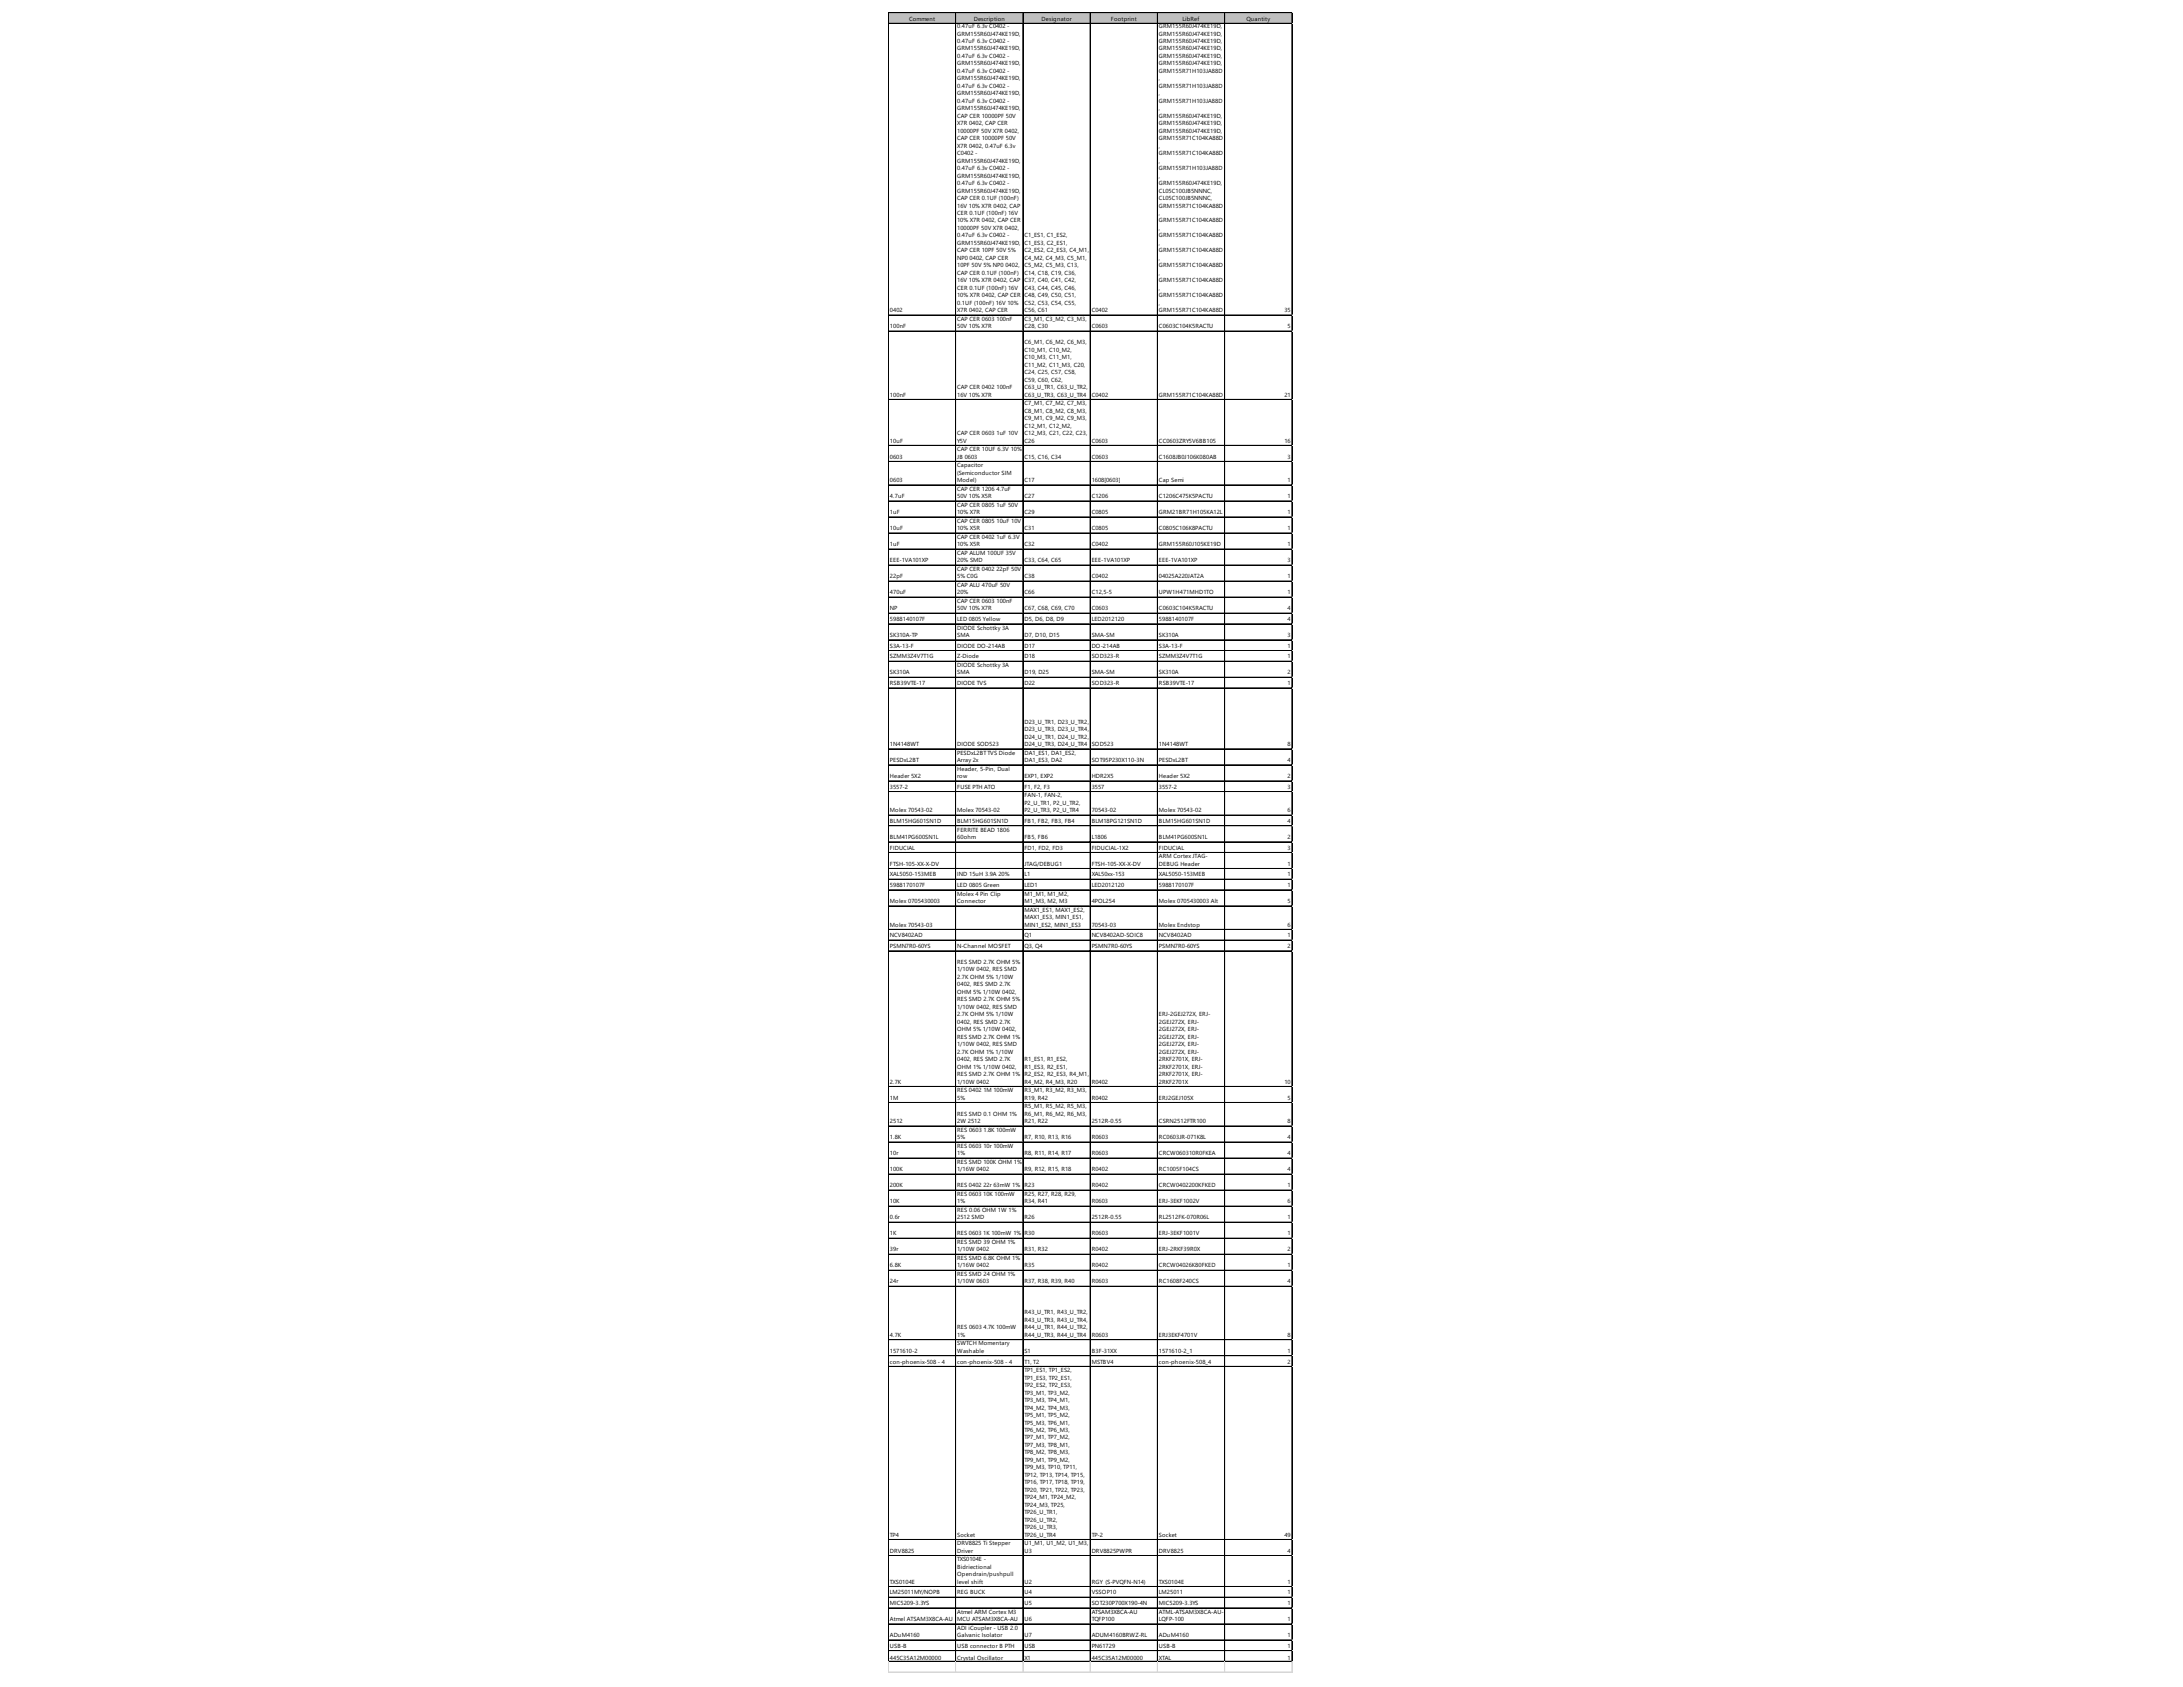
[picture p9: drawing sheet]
<svg xmlns="http://www.w3.org/2000/svg" width="279mm" height="216mm" viewBox="0 0 279 216" stroke-linecap="round" stroke-linejoin="round" font-family="sans-serif">
<defs><g id="words">
<g font-size=".8">
<text x="116.4" y="2.6">Comment</text>
<text x="122.5" y="3.6">0.47uF 6.3v C0402 -</text>
<text x="122.5" y="4.5">GRM155R60J474KE19D,</text>
<text x="122.5" y="5.5">0.47uF 6.3v C0402 -</text>
<text x="124.6" y="2.6">Description</text>
<text x="133.3" y="2.6">Designator</text>
<text x="142.2" y="2.6">Footprint</text>
<text x="148.3" y="3.6">GRM155R60J474KE19D,</text>
<text x="148.3" y="4.5">GRM155R60J474KE19D,</text>
<text x="148.3" y="5.5">GRM155R60J474KE19D,</text>
<text x="151.3" y="2.6">LibRef</text>
<text x="159.5" y="2.6">Quantity</text>
<text x="122.5" y="6.5">GRM155R60J474KE19D,</text>
<text x="122.5" y="7.4">0.47uF 6.3v C0402 -</text>
<text x="122.5" y="8.4">GRM155R60J474KE19D,</text>
<text x="122.5" y="9.3">0.47uF 6.3v C0402 -</text>
<text x="122.5" y="10.3">GRM155R60J474KE19D,</text>
<text x="122.5" y="11.2">0.47uF 6.3v C0402 -</text>
<text x="148.3" y="6.5">GRM155R60J474KE19D,</text>
<text x="148.3" y="7.4">GRM155R60J474KE19D,</text>
<text x="148.3" y="8.4">GRM155R60J474KE19D,</text>
<text x="148.3" y="9.3">GRM155R71H103JA88D</text>
<text x="148.3" y="10.3">,</text>
<text x="148.3" y="11.2">GRM155R71H103JA88D</text>
<text x="122.5" y="12.2">GRM155R60J474KE19D,</text>
<text x="122.5" y="13.2">0.47uF 6.3v C0402 -</text>
<text x="122.5" y="14.1">GRM155R60J474KE19D,</text>
<text x="122.5" y="15.1">CAP CER 10000PF 50V</text>
<text x="122.5" y="16">X7R 0402, CAP CER</text>
<text x="122.5" y="17">10000PF 50V X7R 0402,</text>
<text x="122.5" y="17.9">CAP CER 10000PF 50V</text>
<text x="148.3" y="12.2">,</text>
<text x="148.3" y="13.2">GRM155R71H103JA88D</text>
<text x="148.3" y="14.1">,</text>
<text x="148.3" y="15.1">GRM155R60J474KE19D,</text>
<text x="148.3" y="16">GRM155R60J474KE19D,</text>
<text x="148.3" y="17">GRM155R60J474KE19D,</text>
<text x="148.3" y="17.9">GRM155R71C104KA88D</text>
<text x="122.5" y="18.9">X7R 0402, 0.47uF 6.3v</text>
<text x="122.5" y="19.9">C0402 -</text>
<text x="122.5" y="20.8">GRM155R60J474KE19D,</text>
<text x="122.5" y="21.8">0.47uF 6.3v C0402 -</text>
<text x="122.5" y="22.7">GRM155R60J474KE19D,</text>
<text x="122.5" y="23.7">0.47uF 6.3v C0402 -</text>
<text x="148.3" y="18.9">,</text>
<text x="148.3" y="19.9">GRM155R71C104KA88D</text>
<text x="148.3" y="20.8">,</text>
<text x="148.3" y="21.8">GRM155R71H103JA88D</text>
<text x="148.3" y="22.7">,</text>
<text x="148.3" y="23.7">GRM155R60J474KE19D,</text>
<text x="122.5" y="24.6">GRM155R60J474KE19D,</text>
<text x="122.5" y="25.6">CAP CER 0.1UF (100nF)</text>
<text x="122.5" y="26.6">16V 10% X7R 0402, CAP</text>
<text x="122.5" y="27.5">CER 0.1UF (100nF) 16V</text>
<text x="122.5" y="28.5">10% X7R 0402, CAP CER</text>
<text x="122.5" y="29.4">10000PF 50V X7R 0402,</text>
<text x="148.3" y="24.6">CL05C100JB5NNNC,</text>
<text x="148.3" y="25.6">CL05C100JB5NNNC,</text>
<text x="148.3" y="26.6">GRM155R71C104KA88D</text>
<text x="148.3" y="27.5">,</text>
<text x="148.3" y="28.5">GRM155R71C104KA88D</text>
<text x="148.3" y="29.4">,</text>
<text x="122.5" y="30.4">0.47uF 6.3v C0402 -</text>
<text x="122.5" y="31.3">GRM155R60J474KE19D,</text>
<text x="122.5" y="32.3">CAP CER 10PF 50V 5%</text>
<text x="122.5" y="33.3">NP0 0402, CAP CER</text>
<text x="122.5" y="34.2">10PF 50V 5% NP0 0402,</text>
<text x="122.5" y="35.2">CAP CER 0.1UF (100nF)</text>
<text x="131.1" y="30.4">C1_ES1, C1_ES2,</text>
<text x="131.1" y="31.3">C1_ES3, C2_ES1,</text>
<text x="131.1" y="32.3">C2_ES2, C2_ES3, C4_M1,</text>
<text x="131.1" y="33.3">C4_M2, C4_M3, C5_M1,</text>
<text x="131.1" y="34.2">C5_M2, C5_M3, C13,</text>
<text x="131.1" y="35.2">C14, C18, C19, C36,</text>
<text x="148.3" y="30.4">GRM155R71C104KA88D</text>
<text x="148.3" y="31.3">,</text>
<text x="148.3" y="32.3">GRM155R71C104KA88D</text>
<text x="148.3" y="33.3">,</text>
<text x="148.3" y="34.2">GRM155R71C104KA88D</text>
<text x="148.3" y="35.2">,</text>
<text x="113.9" y="40">0402</text>
<text x="122.5" y="36.1">16V 10% X7R 0402, CAP</text>
<text x="122.5" y="37.1">CER 0.1UF (100nF) 16V</text>
<text x="122.5" y="38">10% X7R 0402, CAP CER</text>
<text x="122.5" y="39">0.1UF (100nF) 16V 10%</text>
<text x="122.5" y="40">X7R 0402, CAP CER</text>
<text x="122.5" y="41.1">CAP CER 0603 100nF</text>
<text x="131.1" y="36.1">C37, C40, C41, C42,</text>
<text x="131.1" y="37.1">C43, C44, C45, C46,</text>
<text x="131.1" y="38">C48, C49, C50, C51,</text>
<text x="131.1" y="39">C52, C53, C54, C55,</text>
<text x="131.1" y="40">C56, C61</text>
<text x="131.1" y="41.1">C3_M1, C3_M2, C3_M3,</text>
<text x="139.7" y="40">C0402</text>
<text x="148.3" y="36.1">GRM155R71C104KA88D</text>
<text x="148.3" y="37.1">,</text>
<text x="148.3" y="38">GRM155R71C104KA88D</text>
<text x="148.3" y="39">,</text>
<text x="148.3" y="40">GRM155R71C104KA88D</text>
<text x="164.4" y="40">35</text>
<text x="113.9" y="42">100nF</text>
<text x="122.5" y="42">50V 10% X7R</text>
<text x="131.1" y="42">C28, C30</text>
<text x="131.1" y="44.1">C6_M1, C6_M2, C6_M3,</text>
<text x="131.1" y="45">C10_M1, C10_M2,</text>
<text x="131.1" y="46">C10_M3, C11_M1,</text>
<text x="131.1" y="46.9">C11_M2, C11_M3, C20,</text>
<text x="131.1" y="47.9">C24, C25, C57, C58,</text>
<text x="139.7" y="42">C0603</text>
<text x="148.3" y="42">C0603C104K5RACTU</text>
<text x="164.8" y="42">5</text>
<text x="113.9" y="50.8">100nF</text>
<text x="122.5" y="49.8">CAP CER 0402 100nF</text>
<text x="122.5" y="50.8">16V 10% X7R</text>
<text x="131.1" y="48.8">C59, C60, C62,</text>
<text x="131.1" y="49.8">C63_U_TR1, C63_U_TR2,</text>
<text x="131.1" y="50.8">C63_U_TR3, C63_U_TR4</text>
<text x="131.1" y="51.9">C7_M1, C7_M2, C7_M3,</text>
<text x="131.1" y="52.8">C8_M1, C8_M2, C8_M3,</text>
<text x="131.1" y="53.8">C9_M1, C9_M2, C9_M3,</text>
<text x="139.7" y="50.8">C0402</text>
<text x="148.3" y="50.8">GRM155R71C104KA88D</text>
<text x="164.4" y="50.8">21</text>
<text x="113.9" y="56.6">10uF</text>
<text x="113.9" y="58.7">0603</text>
<text x="122.5" y="55.7">CAP CER 0603 1uF 10V</text>
<text x="122.5" y="56.6">Y5V</text>
<text x="122.5" y="57.7">CAP CER 10UF 6.3V 10%</text>
<text x="122.5" y="58.7">JB 0603</text>
<text x="122.5" y="59.8">Capacitor</text>
<text x="131.1" y="54.7">C12_M1, C12_M2,</text>
<text x="131.1" y="55.7">C12_M3, C21, C22, C23,</text>
<text x="131.1" y="56.6">C26</text>
<text x="131.1" y="58.7">C15, C16, C34</text>
<text x="139.7" y="56.6">C0603</text>
<text x="139.7" y="58.7">C0603</text>
<text x="148.3" y="56.6">CC0603ZRY5V6BB105</text>
<text x="148.3" y="58.7">C1608JB0J106K080AB</text>
<text x="164.4" y="56.6">16</text>
<text x="164.8" y="58.7">3</text>
<text x="113.9" y="61.7">0603</text>
<text x="113.9" y="63.8">4.7uF</text>
<text x="113.9" y="65.8">1uF</text>
<text x="122.5" y="60.7">(Semiconductor SIM</text>
<text x="122.5" y="61.7">Model)</text>
<text x="122.5" y="62.8">CAP CER 1206 4.7uF</text>
<text x="122.5" y="63.8">50V 10% X5R</text>
<text x="122.5" y="64.8">CAP CER 0805 1uF 50V</text>
<text x="122.5" y="65.8">10% X7R</text>
<text x="131.1" y="61.7">C17</text>
<text x="131.1" y="63.8">C27</text>
<text x="131.1" y="65.8">C29</text>
<text x="139.7" y="61.7">1608[0603]</text>
<text x="139.7" y="63.8">C1206</text>
<text x="139.7" y="65.8">C0805</text>
<text x="148.3" y="61.7">Cap Semi</text>
<text x="148.3" y="63.8">C1206C475K5PACTU</text>
<text x="148.3" y="65.8">GRM21BR71H105KA12L</text>
<text x="164.8" y="61.7">1</text>
<text x="164.8" y="63.8">1</text>
<text x="164.8" y="65.8">1</text>
<text x="113.9" y="67.9">10uF</text>
<text x="113.9" y="69.9">1uF</text>
<text x="113.9" y="72">EEE-1VA101XP</text>
<text x="122.5" y="66.9">CAP CER 0805 10uF 10V</text>
<text x="122.5" y="67.9">10% X5R</text>
<text x="122.5" y="69">CAP CER 0402 1uF 6.3V</text>
<text x="122.5" y="69.9">10% X5R</text>
<text x="122.5" y="71">CAP ALUM 100UF 35V</text>
<text x="122.5" y="72">20% SMD</text>
<text x="131.1" y="67.9">C31</text>
<text x="131.1" y="69.9">C32</text>
<text x="131.1" y="72">C33, C64, C65</text>
<text x="139.7" y="67.9">C0805</text>
<text x="139.7" y="69.9">C0402</text>
<text x="139.7" y="72">EEE-1VA101XP</text>
<text x="148.3" y="67.9">C0805C106K8PACTU</text>
<text x="148.3" y="69.9">GRM155R60J105KE19D</text>
<text x="148.3" y="72">EEE-1VA101XP</text>
<text x="164.8" y="67.9">1</text>
<text x="164.8" y="69.9">1</text>
<text x="164.8" y="72">3</text>
<text x="113.9" y="74">22pF</text>
<text x="113.9" y="76.1">470uF</text>
<text x="122.5" y="73.1">CAP CER 0402 22pF 50V</text>
<text x="122.5" y="74">5% C0G</text>
<text x="122.5" y="75.1">CAP ALU 470uF 50V</text>
<text x="122.5" y="76.1">20%</text>
<text x="122.5" y="77.2">CAP CER 0603 100nF</text>
<text x="131.1" y="74">C38</text>
<text x="131.1" y="76.1">C66</text>
<text x="139.7" y="74">C0402</text>
<text x="139.7" y="76.1">C12,5-5</text>
<text x="148.3" y="74">04025A220JAT2A</text>
<text x="148.3" y="76.1">UPW1H471MHD1TO</text>
<text x="164.8" y="74">1</text>
<text x="164.8" y="76.1">1</text>
<text x="113.9" y="78.1">NP</text>
<text x="113.9" y="79.5">5988140107F</text>
<text x="113.9" y="81.5">SK310A-TP</text>
<text x="113.9" y="82.9">S3A-13-F</text>
<text x="122.5" y="78.1">50V 10% X7R</text>
<text x="122.5" y="79.5">LED 0805 Yellow</text>
<text x="122.5" y="80.6">DIODE Schottky 3A</text>
<text x="122.5" y="81.5">SMA</text>
<text x="122.5" y="82.9">DIODE DO-214AB</text>
<text x="131.1" y="78.1">C67, C68, C69, C70</text>
<text x="131.1" y="79.5">D5, D6, D8, D9</text>
<text x="131.1" y="81.5">D7, D10, D15</text>
<text x="131.1" y="82.9">D17</text>
<text x="139.7" y="78.1">C0603</text>
<text x="139.7" y="79.5">LED2012120</text>
<text x="139.7" y="81.5">SMA-SM</text>
<text x="139.7" y="82.9">DO-214AB</text>
<text x="148.3" y="78.1">C0603C104K5RACTU</text>
<text x="148.3" y="79.5">5988140107F</text>
<text x="148.3" y="81.5">SK310A</text>
<text x="148.3" y="82.9">S3A-13-F</text>
<text x="164.8" y="78.1">4</text>
<text x="164.8" y="79.5">4</text>
<text x="164.8" y="81.5">3</text>
<text x="164.8" y="82.9">1</text>
<text x="113.9" y="84.3">SZMM3Z4V7T1G</text>
<text x="113.9" y="86.3">SK310A</text>
<text x="113.9" y="87.7">RSB39VTE-17</text>
<text x="122.5" y="84.3">Z-Diode</text>
<text x="122.5" y="85.4">DIODE Schottky 3A</text>
<text x="122.5" y="86.3">SMA</text>
<text x="122.5" y="87.7">DIODE TVS</text>
<text x="131.1" y="84.3">D18</text>
<text x="131.1" y="86.3">D19, D25</text>
<text x="131.1" y="87.7">D22</text>
<text x="139.7" y="84.3">SOD323-R</text>
<text x="139.7" y="86.3">SMA-SM</text>
<text x="139.7" y="87.7">SOD323-R</text>
<text x="148.3" y="84.3">SZMM3Z4V7T1G</text>
<text x="148.3" y="86.3">SK310A</text>
<text x="148.3" y="87.7">RSB39VTE-17</text>
<text x="164.8" y="84.3">1</text>
<text x="164.8" y="86.3">2</text>
<text x="164.8" y="87.7">1</text>
<text x="113.9" y="95.5">1N4148WT</text>
<text x="122.5" y="95.5">DIODE SOD523</text>
<text x="131.1" y="92.6">D23_U_TR1, D23_U_TR2,</text>
<text x="131.1" y="93.6">D23_U_TR3, D23_U_TR4,</text>
<text x="131.1" y="94.5">D24_U_TR1, D24_U_TR2,</text>
<text x="131.1" y="95.5">D24_U_TR3, D24_U_TR4</text>
<text x="139.7" y="95.5">SOD523</text>
<text x="148.3" y="95.5">1N4148WT</text>
<text x="164.8" y="95.5">8</text>
<text x="113.9" y="97.5">PESDxL2BT</text>
<text x="113.9" y="99.6">Header 5X2</text>
<text x="113.9" y="100.9">3557-2</text>
<text x="122.5" y="96.6">PESDxL2BTTVS Diode</text>
<text x="122.5" y="97.5">Array 2x</text>
<text x="122.5" y="98.6">Header, 5-Pin, Dual</text>
<text x="122.5" y="99.6">row</text>
<text x="122.5" y="100.9">FUSE PTH ATO</text>
<text x="131.1" y="96.6">DA1_ES1, DA1_ES2,</text>
<text x="131.1" y="97.5">DA1_ES3, DA2</text>
<text x="131.1" y="99.6">EXP1, EXP2</text>
<text x="131.1" y="100.9">F1, F2, F3</text>
<text x="139.7" y="97.5">SOT95P230X110-3N</text>
<text x="139.7" y="99.6">HDR2X5</text>
<text x="139.7" y="100.9">3557</text>
<text x="148.3" y="97.5">PESDxL2BT</text>
<text x="148.3" y="99.6">Header 5X2</text>
<text x="148.3" y="100.9">3557-2</text>
<text x="164.8" y="97.5">4</text>
<text x="164.8" y="99.6">2</text>
<text x="164.8" y="100.9">3</text>
<text x="113.9" y="104">Molex 70543-02</text>
<text x="113.9" y="105.3">BLM15HG601SN1D</text>
<text x="113.9" y="107.4">BLM41PG600SN1L</text>
<text x="122.5" y="104">Molex 70543-02</text>
<text x="122.5" y="105.3">BLM15HG601SN1D</text>
<text x="122.5" y="106.4">FERRITE BEAD 1806</text>
<text x="122.5" y="107.4">60ohm</text>
<text x="131.1" y="102">FAN-1, FAN-2,</text>
<text x="131.1" y="103">P2_U_TR1, P2_U_TR2,</text>
<text x="131.1" y="104">P2_U_TR3, P2_U_TR4</text>
<text x="131.1" y="105.3">FB1, FB2, FB3, FB4</text>
<text x="131.1" y="107.4">FB5, FB6</text>
<text x="139.7" y="104">70543-02</text>
<text x="139.7" y="105.3">BLM18PG121SN1D</text>
<text x="139.7" y="107.4">L1806</text>
<text x="148.3" y="104">Molex 70543-02</text>
<text x="148.3" y="105.3">BLM15HG601SN1D</text>
<text x="148.3" y="107.4">BLM41PG600SN1L</text>
<text x="164.8" y="104">6</text>
<text x="164.8" y="105.3">4</text>
<text x="164.8" y="107.4">2</text>
<text x="113.9" y="108.7">FIDUCIAL</text>
<text x="113.9" y="110.8">FTSH-105-XX-X-DV</text>
<text x="113.9" y="112.2">XAL5050-153MEB</text>
<text x="113.9" y="113.5">5988170107F</text>
<text x="122.5" y="112.2">IND 15uH 3.9A 20%</text>
<text x="122.5" y="113.5">LED 0805 Green</text>
<text x="131.1" y="108.7">FD1, FD2, FD3</text>
<text x="131.1" y="110.8">JTAG/DEBUG1</text>
<text x="131.1" y="112.2">L1</text>
<text x="131.1" y="113.5">LED1</text>
<text x="139.7" y="108.7">FIDUCIAL-1X2</text>
<text x="139.7" y="110.8">FTSH-105-XX-X-DV</text>
<text x="139.7" y="112.2">XAL50xx-153</text>
<text x="139.7" y="113.5">LED2012120</text>
<text x="148.3" y="108.7">FIDUCIAL</text>
<text x="148.3" y="109.8">ARM Cortex JTAG-</text>
<text x="148.3" y="110.8">DEBUG Header</text>
<text x="148.3" y="112.2">XAL5050-153MEB</text>
<text x="148.3" y="113.5">5988170107F</text>
<text x="164.8" y="108.7">3</text>
<text x="164.8" y="110.8">1</text>
<text x="164.8" y="112.2">1</text>
<text x="164.8" y="113.5">1</text>
<text x="113.9" y="115.6">Molex 0705430003</text>
<text x="113.9" y="118.6">Molex 70543-03</text>
<text x="113.9" y="120">NCV8402AD</text>
<text x="122.5" y="114.6">Molex 4 Pin Clip</text>
<text x="122.5" y="115.6">Connector</text>
<text x="131.1" y="114.6">M1_M1, M1_M2,</text>
<text x="131.1" y="115.6">M1_M3, M2, M3</text>
<text x="131.1" y="116.7">MAX1_ES1, MAX1_ES2,</text>
<text x="131.1" y="117.6">MAX1_ES3, MIN1_ES1,</text>
<text x="131.1" y="118.6">MIN1_ES2, MIN1_ES3</text>
<text x="131.1" y="120">Q1</text>
<text x="139.7" y="115.6">4POL254</text>
<text x="139.7" y="118.6">70543-03</text>
<text x="139.7" y="120">NCV8402AD-SOIC8</text>
<text x="148.3" y="115.6">Molex 0705430003 Alt</text>
<text x="148.3" y="118.6">Molex Endstop</text>
<text x="148.3" y="120">NCV8402AD</text>
<text x="164.8" y="115.6">5</text>
<text x="164.8" y="118.6">6</text>
<text x="164.8" y="120">1</text>
<text x="113.9" y="121.3">PSMN7R0-60YS</text>
<text x="122.5" y="121.3">N-Channel MOSFET</text>
<text x="122.5" y="123.4">RES SMD 2.7K OHM 5%</text>
<text x="122.5" y="124.3">1/10W 0402, RES SMD</text>
<text x="122.5" y="125.3">2.7K OHM 5% 1/10W</text>
<text x="131.1" y="121.3">Q3, Q4</text>
<text x="139.7" y="121.3">PSMN7R0-60YS</text>
<text x="148.3" y="121.3">PSMN7R0-60YS</text>
<text x="164.8" y="121.3">2</text>
<text x="122.5" y="126.2">0402, RES SMD 2.7K</text>
<text x="122.5" y="127.2">OHM 5% 1/10W 0402,</text>
<text x="122.5" y="128.2">RES SMD 2.7K OHM 5%</text>
<text x="122.5" y="129.1">1/10W 0402, RES SMD</text>
<text x="122.5" y="130.1">2.7K OHM 5% 1/10W</text>
<text x="122.5" y="131">0402, RES SMD 2.7K</text>
<text x="122.5" y="132">OHM 5% 1/10W 0402,</text>
<text x="148.3" y="130.1">ERJ-2GEJ272X, ERJ-</text>
<text x="148.3" y="131">2GEJ272X, ERJ-</text>
<text x="148.3" y="132">2GEJ272X, ERJ-</text>
<text x="122.5" y="132.9">RES SMD 2.7K OHM 1%</text>
<text x="122.5" y="133.9">1/10W 0402, RES SMD</text>
<text x="122.5" y="134.9">2.7K OHM 1% 1/10W</text>
<text x="122.5" y="135.8">0402, RES SMD 2.7K</text>
<text x="122.5" y="136.8">OHM 1% 1/10W 0402,</text>
<text x="122.5" y="137.7">RES SMD 2.7K OHM 1%</text>
<text x="131.1" y="135.8">R1_ES1, R1_ES2,</text>
<text x="131.1" y="136.8">R1_ES3, R2_ES1,</text>
<text x="131.1" y="137.7">R2_ES2, R2_ES3, R4_M1,</text>
<text x="148.3" y="132.9">2GEJ272X, ERJ-</text>
<text x="148.3" y="133.9">2GEJ272X, ERJ-</text>
<text x="148.3" y="134.9">2GEJ272X, ERJ-</text>
<text x="148.3" y="135.8">2RKF2701X, ERJ-</text>
<text x="148.3" y="136.8">2RKF2701X, ERJ-</text>
<text x="148.3" y="137.7">2RKF2701X, ERJ-</text>
<text x="113.9" y="138.7">2.7K</text>
<text x="113.9" y="140.7">1M</text>
<text x="113.9" y="143.7">2512</text>
<text x="122.5" y="138.7">1/10W 0402</text>
<text x="122.5" y="139.8">RES 0402 1M 100mW</text>
<text x="122.5" y="140.7">5%</text>
<text x="122.5" y="142.8">RES SMD 0.1 OHM 1%</text>
<text x="122.5" y="143.7">2W 2512</text>
<text x="131.1" y="138.7">R4_M2, R4_M3, R20</text>
<text x="131.1" y="139.8">R3_M1, R3_M2, R3_M3,</text>
<text x="131.1" y="140.7">R19, R42</text>
<text x="131.1" y="141.8">R5_M1, R5_M2, R5_M3,</text>
<text x="131.1" y="142.8">R6_M1, R6_M2, R6_M3,</text>
<text x="131.1" y="143.7">R21, R22</text>
<text x="139.7" y="138.7">R0402</text>
<text x="139.7" y="140.7">R0402</text>
<text x="139.7" y="143.7">2512R-0.55</text>
<text x="148.3" y="138.7">2RKF2701X</text>
<text x="148.3" y="140.7">ERJ2GEJ105X</text>
<text x="148.3" y="143.7">CSRN2512FTR100</text>
<text x="164.4" y="138.7">10</text>
<text x="164.8" y="140.7">5</text>
<text x="164.8" y="143.7">8</text>
<text x="113.9" y="145.8">1.8K</text>
<text x="113.9" y="147.9">10r</text>
<text x="113.9" y="149.9">100K</text>
<text x="122.5" y="144.8">RES 0603 1.8K 100mW</text>
<text x="122.5" y="145.8">5%</text>
<text x="122.5" y="146.9">RES 0603 10r 100mW</text>
<text x="122.5" y="147.9">1%</text>
<text x="122.5" y="148.9">RES SMD 100K OHM 1%</text>
<text x="122.5" y="149.9">1/16W 0402</text>
<text x="131.1" y="145.8">R7, R10, R13, R16</text>
<text x="131.1" y="147.9">R8, R11, R14, R17</text>
<text x="131.1" y="149.9">R9, R12, R15, R18</text>
<text x="139.7" y="145.8">R0603</text>
<text x="139.7" y="147.9">R0603</text>
<text x="139.7" y="149.9">R0402</text>
<text x="148.3" y="145.8">RC0603JR-071K8L</text>
<text x="148.3" y="147.9">CRCW060310R0FKEA</text>
<text x="148.3" y="149.9">RC1005F104CS</text>
<text x="164.8" y="145.8">4</text>
<text x="164.8" y="147.9">4</text>
<text x="164.8" y="149.9">4</text>
<text x="113.9" y="152">200K</text>
<text x="113.9" y="154">10K</text>
<text x="122.5" y="152">RES 0402 22r 63mW 1%</text>
<text x="122.5" y="153">RES 0603 10K 100mW</text>
<text x="122.5" y="154">1%</text>
<text x="122.5" y="155.1">RES 0.06 OHM 1W 1%</text>
<text x="131.1" y="152">R23</text>
<text x="131.1" y="153">R25, R27, R28, R29,</text>
<text x="131.1" y="154">R34, R41</text>
<text x="139.7" y="152">R0402</text>
<text x="139.7" y="154">R0603</text>
<text x="148.3" y="152">CRCW0402200KFKED</text>
<text x="148.3" y="154">ERJ-3EKF1002V</text>
<text x="164.8" y="152">1</text>
<text x="164.8" y="154">6</text>
<text x="113.9" y="156.1">0.6r</text>
<text x="113.9" y="158.1">1K</text>
<text x="113.9" y="160.2">39r</text>
<text x="122.5" y="156.1">2512 SMD</text>
<text x="122.5" y="158.1">RES 0603 1K 100mW 1%</text>
<text x="122.5" y="159.2">RES SMD 39 OHM 1%</text>
<text x="122.5" y="160.2">1/10W 0402</text>
<text x="122.5" y="161.3">RES SMD 6.8K OHM 1%</text>
<text x="131.1" y="156.1">R26</text>
<text x="131.1" y="158.1">R30</text>
<text x="131.1" y="160.2">R31, R32</text>
<text x="139.7" y="156.1">2512R-0.55</text>
<text x="139.7" y="158.1">R0603</text>
<text x="139.7" y="160.2">R0402</text>
<text x="148.3" y="156.1">RL2512FK-070R06L</text>
<text x="148.3" y="158.1">ERJ-3EKF1001V</text>
<text x="148.3" y="160.2">ERJ-2RKF39R0X</text>
<text x="164.8" y="156.1">1</text>
<text x="164.8" y="158.1">1</text>
<text x="164.8" y="160.2">2</text>
<text x="113.9" y="162.2">6.8K</text>
<text x="113.9" y="164.3">24r</text>
<text x="122.5" y="162.2">1/16W 0402</text>
<text x="122.5" y="163.3">RES SMD 24 OHM 1%</text>
<text x="122.5" y="164.3">1/10W 0603</text>
<text x="131.1" y="162.2">R35</text>
<text x="131.1" y="164.3">R37, R38, R39, R40</text>
<text x="139.7" y="162.2">R0402</text>
<text x="139.7" y="164.3">R0603</text>
<text x="148.3" y="162.2">CRCW04026K80FKED</text>
<text x="148.3" y="164.3">RC1608F240CS</text>
<text x="164.8" y="162.2">1</text>
<text x="164.8" y="164.3">4</text>
<text x="113.9" y="171.1">4.7K</text>
<text x="113.9" y="173.1">1571610-2</text>
<text x="122.5" y="170.1">RES 0603 4.7K 100mW</text>
<text x="122.5" y="171.1">1%</text>
<text x="122.5" y="172.2">SWTCH Momentary</text>
<text x="122.5" y="173.1">Washable</text>
<text x="131.1" y="168.2">R43_U_TR1, R43_U_TR2,</text>
<text x="131.1" y="169.2">R43_U_TR3, R43_U_TR4,</text>
<text x="131.1" y="170.1">R44_U_TR1, R44_U_TR2,</text>
<text x="131.1" y="171.1">R44_U_TR3, R44_U_TR4</text>
<text x="131.1" y="173.1">S1</text>
<text x="139.7" y="171.1">R0603</text>
<text x="139.7" y="173.1">B3F-31XX</text>
<text x="148.3" y="171.1">ERJ3EKF4701V</text>
<text x="148.3" y="173.1">1571610-2_1</text>
<text x="164.8" y="171.1">8</text>
<text x="164.8" y="173.1">1</text>
<text x="113.9" y="174.5">con-phoenix-508 - 4</text>
<text x="122.5" y="174.5">con-phoenix-508 - 4</text>
<text x="131.1" y="174.5">T1, T2</text>
<text x="131.1" y="175.6">TP1_ES1, TP1_ES2,</text>
<text x="131.1" y="176.6">TP1_ES3, TP2_ES1,</text>
<text x="131.1" y="177.5">TP2_ES2, TP2_ES3,</text>
<text x="131.1" y="178.5">TP3_M1, TP3_M2,</text>
<text x="131.1" y="179.4">TP3_M3, TP4_M1,</text>
<text x="139.7" y="174.5">MSTBV4</text>
<text x="148.3" y="174.5">con-phoenix-508_4</text>
<text x="164.8" y="174.5">2</text>
<text x="131.1" y="180.4">TP4_M2, TP4_M3,</text>
<text x="131.1" y="181.4">TP5_M1, TP5_M2,</text>
<text x="131.1" y="182.3">TP5_M3, TP6_M1,</text>
<text x="131.1" y="183.3">TP6_M2, TP6_M3,</text>
<text x="131.1" y="184.2">TP7_M1, TP7_M2,</text>
<text x="131.1" y="185.2">TP7_M3, TP8_M1,</text>
<text x="131.1" y="186.1">TP8_M2, TP8_M3,</text>
<text x="131.1" y="187.1">TP9_M1, TP9_M2,</text>
<text x="131.1" y="188.1">TP9_M3, TP10, TP11,</text>
<text x="131.1" y="189">TP12, TP13, TP14, TP15,</text>
<text x="131.1" y="190">TP16, TP17, TP18, TP19,</text>
<text x="131.1" y="190.9">TP20, TP21, TP22, TP23,</text>
<text x="131.1" y="191.9">TP24_M1, TP24_M2,</text>
<text x="113.9" y="196.7">TP4</text>
<text x="122.5" y="196.7">Socket</text>
<text x="122.5" y="197.8">DRV8825 Ti Stepper</text>
<text x="131.1" y="192.8">TP24_M3, TP25,</text>
<text x="131.1" y="193.8">TP26_U_TR1,</text>
<text x="131.1" y="194.8">TP26_U_TR2,</text>
<text x="131.1" y="195.7">TP26_U_TR3,</text>
<text x="131.1" y="196.7">TP26_U_TR4</text>
<text x="131.1" y="197.8">U1_M1, U1_M2, U1_M3,</text>
<text x="139.7" y="196.7">TP-2</text>
<text x="148.3" y="196.7">Socket</text>
<text x="164.4" y="196.7">49</text>
<text x="113.9" y="198.7">DRV8825</text>
<text x="113.9" y="202.7">TXS0104E</text>
<text x="122.5" y="198.7">Driver</text>
<text x="122.5" y="199.8">TXS0104E -</text>
<text x="122.5" y="200.8">Bidriectional</text>
<text x="122.5" y="201.7">Opendrain/pushpull</text>
<text x="122.5" y="202.7">level shift</text>
<text x="131.1" y="198.7">U3</text>
<text x="131.1" y="202.7">U2</text>
<text x="139.7" y="198.7">DRV8825PWPR</text>
<text x="139.7" y="202.7">RGY (S-PVQFN-N14)</text>
<text x="148.3" y="198.7">DRV8825</text>
<text x="148.3" y="202.7">TXS0104E</text>
<text x="164.8" y="198.7">4</text>
<text x="164.8" y="202.7">1</text>
<text x="113.9" y="204.1">LM25011MY/NOPB</text>
<text x="113.9" y="205.4">MIC5209-3.3YS</text>
<text x="113.9" y="207.5">Atmel ATSAM3X8CA-AU</text>
<text x="113.9" y="209.5">ADuM4160</text>
<text x="122.5" y="204.1">REG BUCK</text>
<text x="122.5" y="206.5">Atmel ARM Cortex M3</text>
<text x="122.5" y="207.5">MCU ATSAM3X8CA-AU</text>
<text x="122.5" y="208.6">ADI iCoupler - USB 2.0</text>
<text x="122.5" y="209.5">Galvanic Isolator</text>
<text x="131.1" y="204.1">U4</text>
<text x="131.1" y="205.4">U5</text>
<text x="131.1" y="207.5">U6</text>
<text x="131.1" y="209.5">U7</text>
<text x="139.7" y="204.1">VSSOP10</text>
<text x="139.7" y="205.4">SOT230P700X190-4N</text>
<text x="139.7" y="206.5">ATSAM3X8CA-AU</text>
<text x="139.7" y="207.5">TQFP100</text>
<text x="139.7" y="209.5">ADUM4160BRWZ-RL</text>
<text x="148.3" y="204.1">LM25011</text>
<text x="148.3" y="205.4">MIC5209-3.3YS</text>
<text x="148.3" y="206.5">ATML-ATSAM3X8CA-AU-</text>
<text x="148.3" y="207.5">LQFP-100</text>
<text x="148.3" y="209.5">ADuM4160</text>
<text x="164.8" y="204.1">1</text>
<text x="164.8" y="205.4">1</text>
<text x="164.8" y="207.5">1</text>
<text x="164.8" y="209.5">1</text>
<text x="113.9" y="210.9">USB-B</text>
<text x="113.9" y="212.4">445C35A12M00000</text>
<text x="122.5" y="210.9">USB connector B PTH</text>
<text x="122.5" y="212.4">Crystal Oscillator</text>
<text x="131.1" y="210.9">USB</text>
<text x="131.1" y="212.4">X1</text>
<text x="139.7" y="210.9">PN61729</text>
<text x="139.7" y="212.4">445C35A12M00000</text>
<text x="148.3" y="210.9">USB-B</text>
<text x="148.3" y="212.4">XTAL</text>
<text x="164.8" y="210.9">1</text>
<text x="164.8" y="212.4">1</text>
</g>
</g></defs>
<path d="M113.7 1.6h51.7v1.4h-51.7z" fill="#c0c0c0"/>
<g fill="none" stroke="#000" stroke-width=".13">
<path d="M113.7 1.6v211.1M113.8 1.6h51.6M113.8 3h51.6M122.3 1.7v211M130.9 1.7v211M139.5 1.7v211M139.6 1.7v211M148.1 1.7v211M148.2 1.7v211M156.7 1.7v211M156.8 1.7v211M165.3 1.7v211"/>
<path d="M165.4 1.7v211M113.8 40.3h51.6M113.8 42.4h51.6M113.8 51.1h51.6M113.8 57h51.6M113.8 59h51.6M113.8 59.1h51.6M113.8 62.1h51.6M113.8 64.1h51.6M113.8 66.2h51.6M113.8 68.2h51.6M113.8 70.3h51.6"/>
<path d="M113.8 72.3h51.6M113.8 74.4h51.6M113.8 76.4h51.6M113.8 78.5h51.6M113.8 79.8h51.6M113.8 79.9h51.6M113.8 81.9h51.6M113.8 83.2h51.6M113.8 83.3h51.6M113.8 84.6h51.6M113.8 84.7h51.6M113.8 86.7h51.6"/>
<path d="M113.8 88h51.6M113.8 88.1h51.6M113.8 95.8h51.6M113.8 95.9h51.6M113.8 97.9h51.6M113.8 99.9h51.6M113.8 100h51.6M113.8 101.3h51.6M113.8 104.3h51.6M113.8 105.7h51.6M113.8 107.7h51.6M113.8 107.8h51.6"/>
<path d="M113.8 109.1h51.6M113.8 111.1h51.6M113.8 111.2h51.6M113.8 112.5h51.6M113.8 113.9h51.6M113.8 115.9h51.6M113.8 116h51.6M113.8 118.9h51.6M113.8 119h51.6M113.8 120.3h51.6M113.8 121.7h51.6M113.8 139h51.6"/>
<path d="M113.8 139.1h51.6M113.8 141.1h51.6M113.8 144.1h51.6M113.8 146.2h51.6M113.8 148.2h51.6M113.8 150.3h51.6M113.8 152.3h51.6M113.8 154.4h51.6M113.8 156.4h51.6M113.8 158.5h51.6M113.8 160.5h51.6M113.8 162.6h51.6"/>
<path d="M113.8 164.6h51.6M113.8 171.4h51.6M113.8 171.5h51.6M113.8 173.5h51.6M113.8 174.9h51.6M113.8 197h51.6M113.8 197.1h51.6M113.8 199.1h51.6M113.8 203h51.6M113.8 203.1h51.6M113.8 204.4h51.6M113.8 205.8h51.6"/>
<path d="M113.8 207.8h51.6M113.8 207.9h51.6M113.8 209.9h51.6M113.8 211.2h51.6M113.8 211.3h51.6M113.8 212.6h51.6"/>
</g>
<path d="M113.7 212.7v1.4" fill="none" stroke="#d4d4d4" stroke-width=".13"/>
<path d="M113.7 212.7h.1v1.4h-.1z" fill="#d4d4d4"/>
<path d="M122.3 212.7v1.4" fill="none" stroke="#d4d4d4" stroke-width=".13"/>
<path d="M122.3 212.7h.1v1.4h-.1z" fill="#d4d4d4"/>
<path d="M130.9 212.7v1.4" fill="none" stroke="#d4d4d4" stroke-width=".13"/>
<path d="M130.9 212.7h.1v1.4h-.1z" fill="#d4d4d4"/>
<path d="M139.5 212.7v1.4" fill="none" stroke="#d4d4d4" stroke-width=".13"/>
<path d="M139.5 212.7h.1v1.4h-.1z" fill="#d4d4d4"/>
<path d="M148.1 212.7v1.4" fill="none" stroke="#d4d4d4" stroke-width=".13"/>
<path d="M148.1 212.7h.1v1.4h-.1z" fill="#d4d4d4"/>
<path d="M156.7 212.7v1.4" fill="none" stroke="#d4d4d4" stroke-width=".13"/>
<path d="M156.7 212.7h.1v1.4h-.1z" fill="#d4d4d4"/>
<path d="M165.3 212.7v1.4" fill="none" stroke="#d4d4d4" stroke-width=".13"/>
<path d="M165.3 212.7h.1v1.4h-.1z" fill="#d4d4d4"/>
<path d="M165.4 1.6h.1" fill="none" stroke="#d4d4d4" stroke-width=".13"/>
<path d="M165.4 1.6l.1 .1z" fill="#d4d4d4"/>
<path d="M165.4 3h.1" fill="none" stroke="#d4d4d4" stroke-width=".13"/>
<path d="M165.4 3h.1z" fill="#d4d4d4"/>
<path d="M165.4 40.3h.1" fill="none" stroke="#d4d4d4" stroke-width=".13"/>
<path d="M165.4 40.3l.1 .1z" fill="#d4d4d4"/>
<path d="M165.4 42.4h.1" fill="none" stroke="#d4d4d4" stroke-width=".13"/>
<path d="M165.4 42.4h.1z" fill="#d4d4d4"/>
<path d="M165.4 51.1h.1" fill="none" stroke="#d4d4d4" stroke-width=".13"/>
<path d="M165.4 51.1l.1 .1z" fill="#d4d4d4"/>
<path d="M165.4 57h.1" fill="none" stroke="#d4d4d4" stroke-width=".13"/>
<path d="M165.4 57l.1 .1z" fill="#d4d4d4"/>
<path d="M165.4 59h.1" fill="none" stroke="#d4d4d4" stroke-width=".13"/>
<path d="M165.4 59l.1 .1z" fill="#d4d4d4"/>
<path d="M165.4 62.1h.1" fill="none" stroke="#d4d4d4" stroke-width=".13"/>
<path d="M165.4 62.1h.1z" fill="#d4d4d4"/>
<path d="M165.4 64.1h.1" fill="none" stroke="#d4d4d4" stroke-width=".13"/>
<path d="M165.4 64.1l.1 .1z" fill="#d4d4d4"/>
<path d="M165.4 66.2h.1" fill="none" stroke="#d4d4d4" stroke-width=".13"/>
<path d="M165.4 66.2h.1z" fill="#d4d4d4"/>
<path d="M165.4 68.2h.1" fill="none" stroke="#d4d4d4" stroke-width=".13"/>
<path d="M165.4 68.2l.1 .1z" fill="#d4d4d4"/>
<path d="M165.4 70.3h.1" fill="none" stroke="#d4d4d4" stroke-width=".13"/>
<path d="M165.4 70.3h.1z" fill="#d4d4d4"/>
<path d="M165.4 72.3h.1" fill="none" stroke="#d4d4d4" stroke-width=".13"/>
<path d="M165.4 72.3l.1 .1z" fill="#d4d4d4"/>
<path d="M165.4 74.4h.1" fill="none" stroke="#d4d4d4" stroke-width=".13"/>
<path d="M165.4 74.4h.1z" fill="#d4d4d4"/>
<path d="M165.4 76.4h.1" fill="none" stroke="#d4d4d4" stroke-width=".13"/>
<path d="M165.4 76.4l.1 .1z" fill="#d4d4d4"/>
<path d="M165.4 78.5h.1" fill="none" stroke="#d4d4d4" stroke-width=".13"/>
<path d="M165.4 78.5h.1z" fill="#d4d4d4"/>
<path d="M165.4 79.8h.1" fill="none" stroke="#d4d4d4" stroke-width=".13"/>
<path d="M165.4 79.8l.1 .1z" fill="#d4d4d4"/>
<path d="M165.4 81.9h.1" fill="none" stroke="#d4d4d4" stroke-width=".13"/>
<path d="M165.4 81.9l.1 .1z" fill="#d4d4d4"/>
<path d="M165.4 83.2h.1" fill="none" stroke="#d4d4d4" stroke-width=".13"/>
<path d="M165.4 83.2l.1 .1z" fill="#d4d4d4"/>
<path d="M165.4 84.6h.1" fill="none" stroke="#d4d4d4" stroke-width=".13"/>
<path d="M165.4 84.6l.1 .1z" fill="#d4d4d4"/>
<path d="M165.4 86.7h.1" fill="none" stroke="#d4d4d4" stroke-width=".13"/>
<path d="M165.4 86.7h.1z" fill="#d4d4d4"/>
<path d="M165.4 88h.1" fill="none" stroke="#d4d4d4" stroke-width=".13"/>
<path d="M165.4 88l.1 .1z" fill="#d4d4d4"/>
<path d="M165.4 95.8h.1" fill="none" stroke="#d4d4d4" stroke-width=".13"/>
<path d="M165.4 95.8l.1 .1z" fill="#d4d4d4"/>
<path d="M165.4 97.9h.1" fill="none" stroke="#d4d4d4" stroke-width=".13"/>
<path d="M165.4 97.9h.1z" fill="#d4d4d4"/>
<path d="M165.4 99.9h.1" fill="none" stroke="#d4d4d4" stroke-width=".13"/>
<path d="M165.4 99.9l.1 .1z" fill="#d4d4d4"/>
<path d="M165.4 101.3h.1" fill="none" stroke="#d4d4d4" stroke-width=".13"/>
<path d="M165.4 101.3l.1 .1z" fill="#d4d4d4"/>
<path d="M165.4 104.3h.1" fill="none" stroke="#d4d4d4" stroke-width=".13"/>
<path d="M165.4 104.3l.1 .1z" fill="#d4d4d4"/>
<path d="M165.4 105.7h.1" fill="none" stroke="#d4d4d4" stroke-width=".13"/>
<path d="M165.4 105.7h.1z" fill="#d4d4d4"/>
<path d="M165.4 107.7h.1" fill="none" stroke="#d4d4d4" stroke-width=".13"/>
<path d="M165.4 107.7l.1 .1z" fill="#d4d4d4"/>
<path d="M165.4 109.1h.1" fill="none" stroke="#d4d4d4" stroke-width=".13"/>
<path d="M165.4 109.1l.1 .1z" fill="#d4d4d4"/>
<path d="M165.4 111.1h.1" fill="none" stroke="#d4d4d4" stroke-width=".13"/>
<path d="M165.4 111.1l.1 .1z" fill="#d4d4d4"/>
<path d="M165.4 112.5h.1" fill="none" stroke="#d4d4d4" stroke-width=".13"/>
<path d="M165.4 112.5l.1 .1z" fill="#d4d4d4"/>
<path d="M165.4 113.9h.1" fill="none" stroke="#d4d4d4" stroke-width=".13"/>
<path d="M165.4 113.9h.1z" fill="#d4d4d4"/>
<path d="M165.4 115.9h.1" fill="none" stroke="#d4d4d4" stroke-width=".13"/>
<path d="M165.4 115.9l.1 .1z" fill="#d4d4d4"/>
<path d="M165.4 118.9h.1" fill="none" stroke="#d4d4d4" stroke-width=".13"/>
<path d="M165.4 118.9l.1 .1z" fill="#d4d4d4"/>
<path d="M165.4 120.3h.1" fill="none" stroke="#d4d4d4" stroke-width=".13"/>
<path d="M165.4 120.3l.1 .1z" fill="#d4d4d4"/>
<path d="M165.4 121.7h.1" fill="none" stroke="#d4d4d4" stroke-width=".13"/>
<path d="M165.4 121.7h.1z" fill="#d4d4d4"/>
<path d="M165.4 139h.1" fill="none" stroke="#d4d4d4" stroke-width=".13"/>
<path d="M165.4 139l.1 .1z" fill="#d4d4d4"/>
<path d="M165.4 141.1h.1" fill="none" stroke="#d4d4d4" stroke-width=".13"/>
<path d="M165.4 141.1l.1 .1z" fill="#d4d4d4"/>
<path d="M165.4 144.1h.1" fill="none" stroke="#d4d4d4" stroke-width=".13"/>
<path d="M165.4 144.1l.1 .1z" fill="#d4d4d4"/>
<path d="M165.4 146.2h.1" fill="none" stroke="#d4d4d4" stroke-width=".13"/>
<path d="M165.4 146.2h.1z" fill="#d4d4d4"/>
<path d="M165.4 148.2h.1" fill="none" stroke="#d4d4d4" stroke-width=".13"/>
<path d="M165.4 148.2l.1 .1z" fill="#d4d4d4"/>
<path d="M165.4 150.3h.1" fill="none" stroke="#d4d4d4" stroke-width=".13"/>
<path d="M165.4 150.3h.1z" fill="#d4d4d4"/>
<path d="M165.4 152.3h.1" fill="none" stroke="#d4d4d4" stroke-width=".13"/>
<path d="M165.4 152.3l.1 .1z" fill="#d4d4d4"/>
<path d="M165.4 154.4h.1" fill="none" stroke="#d4d4d4" stroke-width=".13"/>
<path d="M165.4 154.4h.1z" fill="#d4d4d4"/>
<path d="M165.4 156.4h.1" fill="none" stroke="#d4d4d4" stroke-width=".13"/>
<path d="M165.4 156.4l.1 .1z" fill="#d4d4d4"/>
<path d="M165.4 158.5h.1" fill="none" stroke="#d4d4d4" stroke-width=".13"/>
<path d="M165.4 158.5h.1z" fill="#d4d4d4"/>
<path d="M165.4 160.5h.1" fill="none" stroke="#d4d4d4" stroke-width=".13"/>
<path d="M165.4 160.5l.1 .1z" fill="#d4d4d4"/>
<path d="M165.4 162.6h.1" fill="none" stroke="#d4d4d4" stroke-width=".13"/>
<path d="M165.4 162.6h.1z" fill="#d4d4d4"/>
<path d="M165.4 164.6h.1" fill="none" stroke="#d4d4d4" stroke-width=".13"/>
<path d="M165.4 164.6l.1 .1z" fill="#d4d4d4"/>
<path d="M165.4 171.4h.1" fill="none" stroke="#d4d4d4" stroke-width=".13"/>
<path d="M165.4 171.4l.1 .1z" fill="#d4d4d4"/>
<path d="M165.4 173.5h.1" fill="none" stroke="#d4d4d4" stroke-width=".13"/>
<path d="M165.4 173.5l.1 .1z" fill="#d4d4d4"/>
<path d="M165.4 174.9h.1" fill="none" stroke="#d4d4d4" stroke-width=".13"/>
<path d="M165.4 174.9h.1z" fill="#d4d4d4"/>
<path d="M165.4 197h.1" fill="none" stroke="#d4d4d4" stroke-width=".13"/>
<path d="M165.4 197l.1 .1z" fill="#d4d4d4"/>
<path d="M165.4 199.1h.1" fill="none" stroke="#d4d4d4" stroke-width=".13"/>
<path d="M165.4 199.1h.1z" fill="#d4d4d4"/>
<path d="M165.4 203h.1" fill="none" stroke="#d4d4d4" stroke-width=".13"/>
<path d="M165.4 203l.1 .1z" fill="#d4d4d4"/>
<path d="M165.4 204.4h.1" fill="none" stroke="#d4d4d4" stroke-width=".13"/>
<path d="M165.4 204.4l.1 .1z" fill="#d4d4d4"/>
<path d="M165.4 205.8h.1" fill="none" stroke="#d4d4d4" stroke-width=".13"/>
<path d="M165.4 205.8h.1z" fill="#d4d4d4"/>
<path d="M165.4 207.8h.1" fill="none" stroke="#d4d4d4" stroke-width=".13"/>
<path d="M165.4 207.8l.1 .1z" fill="#d4d4d4"/>
<path d="M165.4 209.9h.1" fill="none" stroke="#d4d4d4" stroke-width=".13"/>
<path d="M165.4 209.9h.1z" fill="#d4d4d4"/>
<path d="M165.4 211.2h.1" fill="none" stroke="#d4d4d4" stroke-width=".13"/>
<path d="M165.4 211.2l.1 .1z" fill="#d4d4d4"/>
<path d="M165.4 212.6h.1" fill="none" stroke="#d4d4d4" stroke-width=".13"/>
<path d="M165.4 212.6l.1 .1z" fill="#d4d4d4"/>
<path d="M113.7 214h51.8" fill="none" stroke="#d4d4d4" stroke-width=".13"/>
<use href="#words"/>
</svg>
